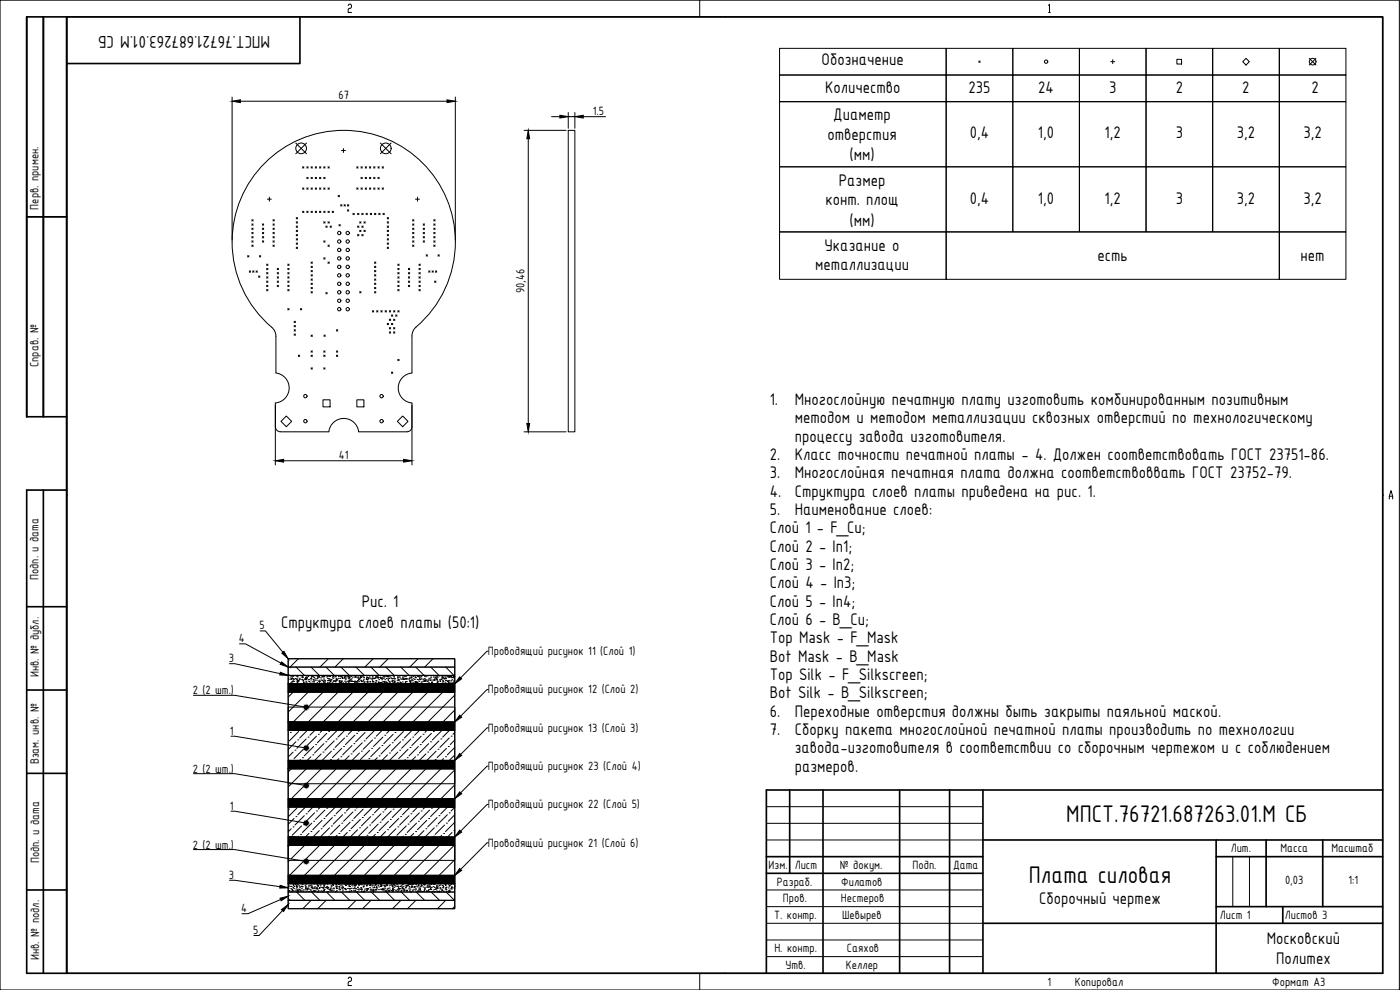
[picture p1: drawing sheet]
<svg xmlns="http://www.w3.org/2000/svg" width="420mm" height="297mm" viewBox="0 0 420 297" stroke-linecap="round" stroke-linejoin="round" font-family="sans-serif">
<defs><g id="words">
<g font-size="7.8">
<text x="320" y="246.7">МПСТ.76721.687263.01.М СБ</text>
<text x="308.8" y="264.9">Плата силовая</text>
</g>
<text font-size="5.5" x="81.1" y="10.9" transform="rotate(-180 81.1 10.9)">МПСТ.76721.687263.01.М СБ</text>
<g font-size="5.4">
<text x="246.6" y="19.6">Обозначение</text>
<text x="247.6" y="27.8">Количество</text>
<text x="290.6" y="27.8">235</text>
<text x="311.6" y="27.8">24</text>
<text x="332.8" y="27.8">3</text>
<text x="352.8" y="27.8">2</text>
<text x="372.8" y="27.8">2</text>
<text x="393.6" y="27.8">2</text>
<text x="248.3" y="42">отверстия</text>
<text x="250.1" y="36.1">Диаметр</text>
<text x="291" y="41.5">0,4</text>
<text x="311.5" y="41.5">1,0</text>
<text x="331.5" y="41.5">1,2</text>
<text x="352.8" y="41.5">3</text>
<text x="371.2" y="41.5">3,2</text>
<text x="391.2" y="41.5">3,2</text>
<text x="255" y="48.2">(мм)</text>
<text x="251.7" y="55.7">Размер</text>
<text x="247.7" y="61.5">конт. площ</text>
<text x="291" y="61.1">0,4</text>
<text x="311.5" y="61.1">1,0</text>
<text x="331.5" y="61.1">1,2</text>
<text x="352.8" y="61.1">3</text>
<text x="371.2" y="61.1">3,2</text>
<text x="391.2" y="61.1">3,2</text>
<text x="255" y="67.7">(мм)</text>
<text x="247.5" y="75.2">Указание о</text>
<text x="244.6" y="81">металлизации</text>
<text x="329.4" y="78.4">есть</text>
<text x="390.3" y="78.4">нет</text>
<text x="231" y="121.5">1.</text>
<text x="238.5" y="121.5">Многослойную печатную плату изготовить комбинированным позитивным</text>
<text x="238.5" y="127">методом и методом металлизации сквозных отверстий по технологическому</text>
<text x="238.5" y="132.5">процессу завода изготовителя.</text>
<text x="231" y="138">2.</text>
<text x="231" y="143.5">3.</text>
<text x="238.5" y="138">Класс точности печатной платы - 4. Должен соответствовать ГОСТ 23751-86.</text>
<text x="238.5" y="143.5">Многослойная печатная плата должна соответствоввать ГОСТ 23752-79.</text>
<text x="231" y="149">4.</text>
<text x="238.5" y="149">Структура слоев платы приведена на рис. 1.</text>
<text x="231" y="154.5">5.</text>
<text x="238.5" y="154.5">Наименование слоев:</text>
<text x="231" y="160">Слой 1 - F_Cu;</text>
<text x="231" y="165.5">Слой 2 - In1;</text>
<text x="231" y="171">Слой 3 - In2;</text>
<text x="231" y="176.5">Слой 4 - In3;</text>
<text x="108.6" y="182.2">Рис. 1</text>
<text x="231" y="182">Слой 5 - In4;</text>
<text x="84.3" y="188.4">Структура слоев платы (50:1)</text>
<text x="231" y="187.5">Слой 6 - B_Cu;</text>
<text x="231" y="193">Top Mask - F_Mask</text>
<text x="231" y="198.5">Bot Mask - B_Mask</text>
<text x="231" y="204">Top Silk - F_Silkscreen;</text>
<text x="231" y="209.5">Bot Silk - B_Silkscreen;</text>
<text x="231" y="215">6.</text>
<text x="238.5" y="215">Переходные отверстия должны быть закрыты паяльной маской.</text>
<text x="231" y="220.5">7.</text>
<text x="238.5" y="220.5">Сборку пакета многослойной печатной платы производить по технологии</text>
<text x="238.5" y="226">завода-изготовителя в соответствии со сборочным чертежом и с соблюдением</text>
<text x="238.5" y="231.5">размеров.</text>
<text x="311.9" y="271.2">Сборочный чертеж</text>
<text x="380.2" y="283.4">Московский</text>
<text x="383" y="289.2">Политех</text>
</g>
<g font-size="3.9">
<text x="101.6" y="29.7">67</text>
<text x="177.9" y="34.4">1.5</text>
<text x="11.6" y="62.9" transform="rotate(-90 11.6 62.9)">Перв. примен.</text>
<text x="157.4" y="88" transform="rotate(-90 157.4 88)">90,46</text>
<text x="11.6" y="110.2" transform="rotate(-90 11.6 110.2)">Справ. №</text>
<text x="101.7" y="137.6">41</text>
<text x="11.6" y="174.1" transform="rotate(-90 11.6 174.1)">Подп. и дата</text>
<text x="77.9" y="188.8">5</text>
<text x="71.6" y="192.7">4</text>
<text x="146.4" y="196.5">Проводящий рисунок 11 (Слой 1)</text>
<text x="11.7" y="203.2" transform="rotate(-90 11.7 203.2)">Инв. № дубл.</text>
<text x="68.6" y="198.6">3</text>
<text x="57.8" y="208.4">2 (2 шт.)</text>
<text x="146.4" y="208">Проводящий рисунок 12 (Слой 2)</text>
<text x="68.9" y="220.4">1</text>
<text x="146.4" y="219.5">Проводящий рисунок 13 (Слой 3)</text>
<text x="11.7" y="229.4" transform="rotate(-90 11.7 229.4)">Взам. инв. №</text>
<text x="57.8" y="231.9">2 (2 шт.)</text>
<text x="146.4" y="231">Проводящий рисунок 23 (Слой 4)</text>
<text x="68.9" y="242.9">1</text>
<text x="146.4" y="242.5">Проводящий рисунок 22 (Слой 5)</text>
<text x="57.8" y="254.7">2 (2 шт.)</text>
<text x="146.4" y="254">Проводящий рисунок 21 (Слой 6)</text>
<text x="369.3" y="255.7">Лит.</text>
<text x="384.3" y="255.7">Масса</text>
<text x="399.6" y="255.7">Масштаб</text>
<text x="11.7" y="259" transform="rotate(-90 11.7 259)">Подп. и дата</text>
<text x="68.6" y="263.6">3</text>
<text x="230.6" y="260.7">Изм.</text>
<text x="238.5" y="260.7">Лист</text>
<text x="252" y="260.7">№ докум.</text>
<text x="273.9" y="260.7">Подп.</text>
<text x="286" y="260.7">Дата</text>
<text x="233.1" y="265.7">Разраб.</text>
<text x="252.5" y="265.7">Филатов</text>
<text x="385.7" y="265.1">0,03</text>
<text x="404.7" y="265.1">1:1</text>
<text x="72.4" y="273.6">4</text>
<text x="232.3" y="275.7">Т. контр.</text>
<text x="235" y="270.7">Пров.</text>
<text x="252.4" y="270.7">Нестеров</text>
<text x="252.7" y="275.7">Шевырев</text>
<text x="366.1" y="275.7">Лист 1</text>
<text x="385.6" y="275.7">Листов 3</text>
<text x="75.9" y="280.2">5</text>
<text x="232.4" y="285.7">Н. контр.</text>
<text x="254.2" y="285.7">Саяхов</text>
<text x="11.7" y="288.1" transform="rotate(-90 11.7 288.1)">Инв. № подл.</text>
<text x="235.7" y="290.7">Утв.</text>
<text x="253.9" y="290.7">Келлер</text>
<text x="314.4" y="295.7">1</text>
<text x="322.5" y="295.7">Копировал</text>
<text x="381.8" y="295.7">Формат А3</text>
</g>
</g></defs>
<g fill="none" stroke="#000" stroke-width=".3">
<path d="M0 .1h420v296.9h-420zM20 5.1h395v286.9h-395zM104.5 1.7l.2-.5h.5l.3 .5-.3 .8h-.5l-.2 .4v.8h1M210 .1v5M217.5 5.1h.1M234 14.5h50v8h-50zM284 14.5h20v8h-20zM293.8 18.3l.4 .4M294.2 18.3l-.4 .4M304 14.5h19.9v8h-19.9zM314.7 1.7l.3-.5v2.5M314.7 3.7h.5"/>
<path d="M323.9 14.5h20v8h-20zM333.3 18.5h1.2M333.9 17.9v1.2M343.9 14.5h20v8h-20zM353.2 17.8h1.4v1.4h-1.4zM363.9 14.5h20v8h-20zM372.9 18.5l1-1 1 1-1 1zM383.9 14.5h20v8h-20zM392.9 17.5l2 2M394.9 17.5l-2 2M69.7 29.1v42.9M72.2 30.4h62"/>
<path d="M136.7 29.1v42.9M157.3 39.1h12.6M165.5 35h2.5M170.5 39.1h2v90.5h-2zM170.5 33.8v4.7M170.5 35h2M172.5 33.8v4.7M175 35h6.7M234 22.5h50v8h-50zM234 30.5h50v19.5h-50zM284 22.5h20v8h-20zM284 30.5h20v19.5h-20z"/>
<path d="M304 22.5h19.9v8h-19.9zM304 30.5h19.9v19.5h-19.9zM323.9 22.5h20v8h-20zM323.9 30.5h20v19.5h-20zM343.9 22.5h20v8h-20zM343.9 30.5h20v19.5h-20zM363.9 22.5h20v8h-20zM363.9 30.5h20v19.5h-20zM383.9 22.5h20v8h-20zM383.9 30.5h20v19.5h-20zM80.3 59.8h1.1M80.8 59.2v1.2"/>
<path d="M88.8 42.9l3.2 3.2M90.8 50l.4 .4M90.8 56.4l.4 .4M91.2 50l-.4 .4M91.2 56.4l-.4 .4M92 42.9l-3.2 3.2M92.1 50l.4 .4M92.1 53.2l.4 .4M92.1 56.4l.4 .4M92.5 50l-.4 .4M92.5 53.2l-.4 .4M92.5 56.4l-.4 .4"/>
<path d="M93.3 50l.4 .4M93.3 53.2l.4 .4M93.3 56.4l.4 .4M93.7 50l-.4 .4M93.7 53.2l-.4 .4M93.7 56.4l-.4 .4M94.6 50l.4 .4M94.6 53.2l.4 .4M94.6 56.4l.4 .4M95 50l-.4 .4M95 53.2l-.4 .4M95 56.4l-.4 .4"/>
<path d="M95.9 50l.4 .4M95.9 53.2l.4 .4M95.9 56.4l.4 .4M96.3 50l-.4 .4M96.3 53.2l-.4 .4M96.3 56.4l-.4 .4M97.2 56.4l.4 .4M97.2 50l.4 .4M97.2 53.2l.4 .4M97.6 50l-.4 .4M97.6 53.2l-.4 .4M97.6 56.4l-.4 .4"/>
<path d="M98.4 56.4l.4 .4M98.4 50l.4 .4M98.8 50l-.4 .4M98.8 56.4l-.4 .4M101.5 58.6l.4 .4M101.9 58.6l-.4 .4M102.5 45.2h1.2M103.1 44.6v1.2M107.1 50l.4 .4M107.1 56.4l.4 .4M107.5 50l-.4 .4M107.5 56.4l-.4 .4"/>
<path d="M108.3 50l.4 .4M108.3 53.2l.4 .4M108.3 56.4l.4 .4M108.7 56.4l-.4 .4M108.7 50l-.4 .4M108.7 53.2l-.4 .4M109.6 50l.4 .4M109.6 53.2l.4 .4M109.6 56.4l.4 .4M110 50l-.4 .4M110 53.2l-.4 .4M110 56.4l-.4 .4"/>
<path d="M110.9 50l.4 .4M110.9 53.2l.4 .4M110.9 56.4l.4 .4M111.3 56.4l-.4 .4M111.3 50l-.4 .4M111.3 53.2l-.4 .4M112.1 50l.4 .4M112.1 53.2l.4 .4M112.1 56.4l.4 .4M112.5 50l-.4 .4M112.5 53.2l-.4 .4M112.5 56.4l-.4 .4"/>
<path d="M113.4 56.4l.4 .4M113.4 50l.4 .4M113.4 53.2l.4 .4M113.8 50l-.4 .4M113.8 53.2l-.4 .4M113.8 56.4l-.4 .4M114.2 42.9l3.2 3.2M114.7 56.4l.4 .4M114.7 50l.4 .4M115.1 50l-.4 .4M115.1 56.4l-.4 .4M117.4 42.9l-3.2 3.2"/>
<path d="M124.7 59.8h1.2M125.3 59.2v1.2M158.5 41.6v85.5M234 50h50v19.6h-50zM284 50h20v19.6h-20zM304 50h19.9v19.6h-19.9zM323.9 50h20v19.6h-20zM343.9 50h20v19.6h-20zM363.9 50h20v19.6h-20zM383.9 50h20v19.6h-20zM8 65.1h12M74.3 76.7l.4 .4"/>
<path d="M74.7 76.7l-.4 .4M75.6 65.9l.4 .4M75.6 67.2l.4 .4M75.6 68.4l.4 .5M75.6 69.7l.4 .4M75.6 71l.4 .4M75.6 72.3l.4 .4M75.6 73.5l.4 .4M76 65.9l-.4 .4M76 67.2l-.4 .4M76 68.4l-.4 .5M76 69.7l-.4 .4"/>
<path d="M76 71l-.4 .4M76 72.3l-.4 .4M76 73.5l-.4 .4M77.9 76.7l.4 .4M78.3 76.7l-.4 .4M78.8 67.2l.3 .4M78.8 68.4l.3 .5M78.8 69.7l.3 .4M78.8 71l.3 .4M78.8 72.3l.3 .4M79.1 67.2l-.3 .4M79.1 68.4l-.3 .5"/>
<path d="M79.1 69.7l-.3 .4M79.1 71l-.3 .4M79.1 72.3l-.3 .4M80 79.2l.4 .4M80.4 79.2l-.4 .4M81.9 65.9l.4 .4M81.9 67.2l.4 .4M81.9 68.4l.4 .5M81.9 69.7l.4 .4M81.9 71l.4 .4M81.9 72.3l.4 .4M81.9 73.5l.4 .4"/>
<path d="M82.3 65.9l-.4 .4M82.3 67.2l-.4 .4M82.3 68.4l-.4 .5M82.3 69.7l-.4 .4M82.3 71l-.4 .4M82.3 72.3l-.4 .4M82.3 73.5l-.4 .4M86.4 79.2l.4 .4M86.8 79.2l-.4 .4M88.9 65.3l.4 .4M88.9 66.5l.4 .4M88.9 67.8l.4 .4"/>
<path d="M88.9 69.1l.4 .4M88.9 70.4l.4 .4M88.9 71.6l.4 .4M88.9 72.9l.4 .4M88.9 74.2l.4 .4M89.3 65.3l-.4 .4M89.3 66.5l-.4 .4M89.3 67.8l-.4 .4M89.3 69.1l-.4 .4M89.3 70.4l-.4 .4M89.3 71.6l-.4 .4M89.3 72.9l-.4 .4"/>
<path d="M89.3 74.2l-.4 .4M90.8 63.4l.4 .4M91.2 63.4l-.4 .4M92.1 63.4l.4 .4M92.5 63.4l-.4 .4M93.3 78.6l.4 .4M93.3 63.4l.4 .4M93.3 79.9l.4 .4M93.7 63.4l-.4 .4M93.7 78.6l-.4 .4M93.7 79.9l-.4 .4M94.6 63.4l.4 .4"/>
<path d="M95 63.4l-.4 .4M95.9 63.4l.4 .4M96.3 63.4l-.4 .4M97.2 63.4l.4 .4M97.2 66.5l.4 .4M97.2 72.3l.4 .4M97.2 77.3l.4 .4M97.6 63.4l-.4 .4M97.6 77.3l-.4 .4M97.6 66.5l-.4 .4M97.6 72.3l-.4 .4M97.8 67.8l.4 .4"/>
<path d="M98.2 67.8l-.4 .4M98.4 73.5l.4 .4M98.4 78.6l.4 .4M98.4 63.4l.4 .4M98.4 66.5l.4 .4M98.8 63.4l-.4 .4M98.8 73.5l-.4 .4M98.8 78.6l-.4 .4M98.8 66.5l-.4 .4M99.1 67.8l.4 .4M99.5 67.8l-.4 .4M99.7 63.4l.4 .4"/>
<path d="M100.1 63.4l-.4 .4M101.7 67.4l.4 .4M102.1 67.4l-.4 .4M102.2 61.4l.4 .4M102.6 61.4l-.4 .4M103.3 61.4l.4 .4M103.7 61.4l-.4 .4M104.3 61.4l.4 .4M104.3 62.9l.4 .4M104.7 61.4l-.4 .4M104.7 62.9l-.4 .4M105.9 64l.4 .4"/>
<path d="M106.3 64l-.4 .4M107.3 64l.4 .4M107.3 70.4l.4 .4M107.3 67.8l.4 .4M107.7 64l-.4 .4M107.7 67.8l-.4 .4M107.7 70.4l-.4 .4M107.9 69.1l.5 .4M107.9 66.5l.5 .4M108.4 66.5l-.5 .4M108.4 69.1l-.5 .4M108.6 67.8l.4 .4"/>
<path d="M108.6 64l.4 .4M108.6 70.4l.4 .4M109 64l-.4 .4M109 67.8l-.4 .4M109 70.4l-.4 .4M109.2 69.1l.4 .4M109.2 66.5l.4 .4M109.6 66.5l-.4 .4M109.6 69.1l-.4 .4M109.9 64l.4 .4M110.3 64l-.4 .4M111.1 64l.4 .4"/>
<path d="M111.5 64l-.4 .4M112.4 79.9l.4 .4M112.4 78.6l.4 .4M112.4 64l.4 .4M112.8 64l-.4 .4M112.8 78.6l-.4 .4M112.8 79.9l-.4 .4M113.7 64l.4 .4M114.1 64l-.4 .4M114.9 64l.4 .4M115.3 64l-.4 .4M116.2 74.2l.4 .4"/>
<path d="M116.2 72.9l.4 .4M116.2 71.6l.4 .4M116.2 70.4l.4 .4M116.2 69.1l.4 .4M116.2 67.8l.4 .4M116.2 66.5l.4 .4M116.2 65.3l.4 .4M116.6 66.5l-.4 .4M116.6 65.3l-.4 .4M116.6 67.8l-.4 .4M116.6 69.1l-.4 .4M116.6 70.4l-.4 .4"/>
<path d="M116.6 71.6l-.4 .4M116.6 72.9l-.4 .4M116.6 74.2l-.4 .4M119.4 79.2l.4 .4M119.8 79.2l-.4 .4M123.8 65.9l.4 .4M123.8 67.2l.4 .4M123.8 68.4l.4 .5M123.8 69.7l.4 .4M123.8 71l.4 .4M123.8 72.3l.4 .4M123.8 73.5l.4 .4"/>
<path d="M124.2 72.3l-.4 .4M124.2 67.2l-.4 .4M124.2 68.4l-.4 .5M124.2 69.7l-.4 .4M124.2 71l-.4 .4M124.2 73.5l-.4 .4M124.2 65.9l-.4 .4M125.7 79.2l.4 .4M126.1 79.2l-.4 .4M127 67.2l.4 .4M127 68.4l.4 .5M127 69.7l.4 .4"/>
<path d="M127 71l.4 .4M127 72.3l.4 .4M127.4 68.4l-.4 .5M127.4 67.2l-.4 .4M127.4 69.7l-.4 .4M127.4 71l-.4 .4M127.4 72.3l-.4 .4M127.9 76.5l.4 .4M128.3 76.5l-.4 .4M130.2 72.3l.4 .4M130.2 73.5l.4 .4M130.2 65.9l.4 .4"/>
<path d="M130.2 67.2l.4 .4M130.2 68.4l.4 .5M130.2 69.7l.4 .4M130.2 71l.4 .4M130.6 65.9l-.4 .4M130.6 68.4l-.4 .5M130.6 69.7l-.4 .4M130.6 72.3l-.4 .4M130.6 73.5l-.4 .4M130.6 67.2l-.4 .4M130.6 71l-.4 .4M131.4 76.5l.4 .4"/>
<path d="M131.8 76.5l-.4 .4M234 69.6h50v14.2h-50zM284 69.6h99.9v14.2h-99.9zM383.9 69.6h20v14.2h-20zM74.8 81.3l.4 .4M75.2 81.3l-.4 .4M75.8 81.3l.4 .4M76.2 81.3l-.4 .4M76.8 81.3l.4 .4M77.2 81.3l-.4 .4M77.6 82.8l.4 .4M78 82.8l-.4 .4"/>
<path d="M80 85.6l.4 .4M80 80.5l.4 .4M80 81.8l.4 .4M80 83.1l.4 .4M80 84.3l.4 .4M80 86.9l.4 .4M80.4 80.5l-.4 .4M80.4 81.8l-.4 .4M80.4 83.1l-.4 .4M80.4 84.3l-.4 .4M80.4 85.6l-.4 .4M80.4 86.9l-.4 .4"/>
<path d="M83.2 80.5l.4 .4M83.2 81.8l.4 .4M83.2 83.1l.4 .4M83.2 84.3l.4 .4M83.2 85.6l.4 .4M83.6 80.5l-.4 .4M83.6 81.8l-.4 .4M83.6 83.1l-.4 .4M83.6 84.3l-.4 .4M83.6 85.6l-.4 .4M86.4 80.5l.4 .4M86.4 81.8l.4 .4"/>
<path d="M86.4 83.1l.4 .4M86.4 84.3l.4 .4M86.4 85.6l.4 .4M86.4 86.9l.4 .4M86.4 92.6l.4 .4M86.8 80.5l-.4 .4M86.8 81.8l-.4 .4M86.8 83.1l-.4 .4M86.8 84.3l-.4 .4M86.8 85.6l-.4 .4M86.8 86.9l-.4 .4M86.8 92.6l-.4 .4"/>
<path d="M88.3 96.4l.4 .4M88.3 97.7l.4 .4M88.3 98.9l.4 .4M88.7 96.4l-.4 .4M88.7 97.7l-.4 .4M88.7 98.9l-.4 .4M90.2 92.6l.4 .4M90.6 92.6l-.4 .4M93.3 81.1l.4 .5M93.3 82.4l.4 .4M93.3 83.7l.4 .4M93.3 85l.4 .4"/>
<path d="M93.3 86.2l.4 .4M93.3 87.5l.4 .4M93.7 81.1l-.4 .5M93.7 82.4l-.4 .4M93.7 83.7l-.4 .4M93.7 85l-.4 .4M93.7 86.2l-.4 .4M93.7 87.5l-.4 .4M97.8 87.8l.4 .4M98.2 87.8l-.4 .4M101 98.9l.4 .4M101.4 98.9l-.4 .4"/>
<path d="M107.9 87.5l.5 .4M108.4 87.5l-.5 .4M111.8 93.2l.4 .4M112.2 93.2l-.4 .4M112.4 83.7l.4 .4M112.4 82.4l.4 .4M112.4 81.1l.4 .5M112.4 87.5l.4 .4M112.4 85l.4 .4M112.4 86.2l.4 .4M112.8 83.7l-.4 .4M112.8 86.2l-.4 .4"/>
<path d="M112.8 87.5l-.4 .4M112.8 81.1l-.4 .5M112.8 82.4l-.4 .4M112.8 85l-.4 .4M113 93.2l.4 .4M113.4 93.2l-.4 .4M114.3 93.2l.4 .4M114.7 93.2l-.4 .4M115.6 93.2l.4 .4M116 93.2l-.4 .4M116.2 97l.4 .4M116.6 97l-.4 .4"/>
<path d="M116.8 98.3l.4 .4M116.8 95.8l.4 .4M116.8 93.2l.4 .4M116.8 99.6l.4 .4M117.2 93.2l-.4 .4M117.2 95.8l-.4 .4M117.2 98.3l-.4 .4M117.2 99.6l-.4 .4M117.5 97l.4 .4M117.5 94.5l.4 .4M117.9 94.5l-.4 .4M117.9 97l-.4 .4"/>
<path d="M118.1 93.2l.4 .4M118.1 98.3l.4 .4M118.1 99.6l.4 .4M118.1 95.8l.4 .4M118.5 98.3l-.4 .4M118.5 93.2l-.4 .4M118.5 95.8l-.4 .4M118.5 99.6l-.4 .4M118.7 94.5l.4 .4M119.1 94.5l-.4 .4M119.4 80.5l.4 .4M119.4 86.9l.4 .4"/>
<path d="M119.4 85.6l.4 .4M119.4 84.3l.4 .4M119.4 83.1l.4 .4M119.4 93.2l.4 .4M119.4 81.8l.4 .4M119.8 80.5l-.4 .4M119.8 83.1l-.4 .4M119.8 84.3l-.4 .4M119.8 86.9l-.4 .4M119.8 85.6l-.4 .4M119.8 93.2l-.4 .4M119.8 81.8l-.4 .4"/>
<path d="M122.6 81.8l.4 .4M122.6 80.5l.4 .4M122.6 85.6l.4 .4M122.6 84.3l.4 .4M122.6 83.1l.4 .4M123 80.5l-.4 .4M123 81.8l-.4 .4M123 83.1l-.4 .4M123 84.3l-.4 .4M123 85.6l-.4 .4M125.7 84.3l.4 .4M125.7 80.5l.4 .4"/>
<path d="M125.7 81.8l.4 .4M125.7 83.1l.4 .4M125.7 85.6l.4 .4M125.7 86.9l.4 .4M126.1 80.5l-.4 .4M126.1 81.8l-.4 .4M126.1 83.1l-.4 .4M126.1 86.9l-.4 .4M126.1 85.6l-.4 .4M126.1 84.3l-.4 .4M128.7 81.3l.4 .4M129.1 81.3l-.4 .4"/>
<path d="M129.7 81.3l.4 .4M130.1 81.3l-.4 .4M130.4 84.3l.4 .4M130.7 81.3l.4 .4M130.8 84.3l-.4 .4M131.1 81.3l-.4 .4M82.8 111.9v-11l-.6-1.9a34.1 34.1 0 0 1-11.2-35.7 33.5 33.5 0 0 1 50.6-18.7 33.5 33.5 0 0 1 2.9 53.9l-.7 1.3-.2 1v11.1a4.5 4.5 0 0 0-4.1 4.5 4.5 4.5 0 0 0 4.1 4.5v18.6M82.8 111.9a4.5 4.5 0 0 1 4 4.6 4.5 4.5 0 0 1-4.2 4.4M88.3 100.2l.4 .4M88.7 100.2l-.4 .4M89.5 106.5l.4 .5M89.9 106.5l-.4 .5"/>
<path d="M93.3 105.3l.4 .4M93.3 100.5l.4 .4M93.3 106.5l.4 .5M93.3 110.4l.4 .4M93.7 100.5l-.4 .4M93.7 105.3l-.4 .4M93.7 106.5l-.4 .5M93.7 110.4l-.4 .4M96.9 120h2.2v2.1h-2.2zM97.2 105.3l.4 .4M97.2 106.5l.4 .5M97.2 110.4l.4 .4"/>
<path d="M97.2 100.5l.4 .4M97.6 105.3l-.4 .4M97.6 106.5l-.4 .5M97.6 110.4l-.4 .4M97.6 100.5l-.4 .4M101 105.3l.4 .4M101 106.5l.4 .5M101.4 105.3l-.4 .4M101.4 106.5l-.4 .5M107.1 120h2.1v2.1h-2.1zM117.5 111.6l.4 .4M117.9 111.6l-.4 .4"/>
<path d="M119.4 107.8l.4 .4M119.8 107.8l-.4 .4M82.6 120.9v18.6M82.6 128a1.51 1.51 0 0 0 1.5 1.6l14.6-.1a4.5 4.5 0 0 1 4.5-4 4.5 4.5 0 0 1 4.4 4l14.5 .1a1.52 1.52 0 0 0 1.5-1.6M85.1 138.2h36M85.9 124.8l1.6 1.6-1.6 1.6-1.6-1.6zM120.9 124.8l1.5 1.6-1.5 1.6-1.6-1.6zM157.3 129.6h12.6M20 148.5h.1M415 148.5h.1M417 149.7v-.8l.5-1.7 .5 1.7v.8M417 148.9h1"/>
<path d="M68.9 199.1h1.5l13.7 3M71.9 193.2h1.8l10.6 5.8M78.1 189.3h1.6l5.2 6.4M86.5 197.7h50v74.9h-50zM86.5 197.7h50v2.4h-50zM89.5 197.7l-2.5 2.4M98.5 197.7l-2.5 2.4M103 197.7l-2.5 2.4M112 197.7l-2.5 2.4M116.5 197.7l-2.5 2.4M125.5 197.7l-2.5 2.4M130 197.7l-2.5 2.4"/>
<path d="M146.5 195.4h-.3l-7.9 8M58.1 208.6h12.3l21 3.5M86.5 200.1h50v2.5h-50zM86.5 205.1h.1M86.5 202.6h50v2.6h-50zM86.5 205.2h50v2.5h-50zM86.5 207.7h50v8.9h-50zM86.5 216.6h50v2.5h-50zM86.5 219.1h50v9.1h-50zM86.5 212.1h50v4.5h-50zM86.5 202.3l.4 .3M86.5 205.1v.1"/>
<path d="M86.6 203.8h.1M86.7 205.1h.1M87.1 203.1h.1M87.1 219.8h.1M87.1 203.8h.1M87.3 204.7h.1M87.3 203.8h.1M87.5 203.1h.1M87.5 203.5l.1 .2zM87.5 205.1h.1M87.7 204.4l.2 .2zM87.7 219.1v.1"/>
<path d="M87.7 204.6h.1M87.8 203.4l.2 .2-.2 .1zM87.9 204.3h.1M87.9 202.6h.1M87.9 202.9h.1M88 207.7l-1.5 1.5M88.1 203.8h.1M88.1 204.4h.1M88.2 203.8h.1M88.3 205.1h.1M88.6 203.6h.1M88.9 202.9h.1"/>
<path d="M88.9 204h.1M88.9 200.1l2.5 2.5M88.9 205.1h.1M89 203.8h.1M89.1 204.5h.1M89.1 204.8h.1M89.2 205.1h.1M89.2 203h.1M89.2 203.4h.1M89.3 204.1l.1 .2zM89.4 204.5h.1M89.6 204.1l.2 .1z"/>
<path d="M89.6 219.5l-2.8 2.8M89.9 203.9h.1M89.9 203.5h.1M90.1 205.1h.1M90.4 202.6h.1M90.5 203.9h.1M90.7 203.9h.1M90.7 203.1h.1M90.7 203.1l.2 .2h-.2zM90.7 203.2h.1M90.9 204.2h.1M91 204.6h.1"/>
<path d="M91.2 204.7v.2zM91.4 202.6h.1M91.4 205h.1M91.5 203.6h.1M91.5 203.7l.2 .2zM91.5 203.9h.1M91.7 203.3h.1M91.7 203.9h.1M91.8 204.4h.1M91.8 203.6h.1M91.8 203.1h.1M91.9 204.9h.1"/>
<path d="M92.1 205.1h.1M92.2 203.2l.1 .2zM92.2 202.7h.1M92.2 219.1l-2.3 2.3M92.4 204h.1M92.4 203h.1M92.5 207.7l-6 6M92.7 203.9h.1M92.7 204.5h.1M92.7 204.6h.1M93.1 202.7h.1M93.1 204.9h.1"/>
<path d="M93.1 203.6h.1M93.2 204h.1M93.3 200.1l2.5 2.5M93.4 203.4l.2 .1zM93.4 203h.1M93.6 202.8l.2 .2h-.2zM93.7 204.6h.1M93.9 202.7h.1M93.9 203.1h.1M94 203.8l.1 .2zM94.1 204h.1M94.1 204.6h.1"/>
<path d="M94.1 203.3h.1M94.2 204.6h.1M94.3 202.7h.1M94.4 204.1h.1M94.4 203.7h.1M94.5 219.1l-1.5 1.5M94.5 202.7h.1M94.8 202.8h.1M94.9 204.1h.1M95.1 203.6h.1M95.2 204.8l.1 .2zM95.2 202.7h.1"/>
<path d="M95.3 205.1h.1M95.3 203.4h.1M95.3 203l.2 .1zM95.4 204.3h.1M95.6 202.8h.1M95.6 203h.1M95.7 204.6h.1M95.8 204.1h.1M95.8 203.2h.1M95.9 204.5h.1M95.9 204.5v.1zM96.1 205.1v.1"/>
<path d="M96.2 203.4h.1M96.3 204h.1M96.4 202.8h.1M96.4 205h.1M96.6 204.1h.1M96.7 219.1l-.6 .7M96.7 204.3h.1M96.8 202.9h.1M96.9 203l.1 .1zM97 207.7l-9 8.9M97 205.1h.1M97.1 203.7h.1"/>
<path d="M97.1 204.5l.1 .1zM97.1 203.1h.1M97.2 204.1h.1M97.3 202.7l.1 .1zM97.3 202.9h.1M97.3 204.7h.1M97.4 204.6h.1M97.5 204.1h.1M97.7 205.2h.1M97.8 200.1l2.5 2.5M98 203.1h.1M98.1 202.9h.1"/>
<path d="M98.2 204.7h.1M98.3 203.6h.1M98.3 204.2h.1M98.4 204.2h.1M98.4 202.9h.1M98.5 205.1h.1M98.6 219.5h.1M98.7 203.6l.1 .1zM98.8 203h.1M98.9 202.8h.1M99 204.8l.2 .2h-.3zM99 202.9h.1"/>
<path d="M99 204.1l.2 .2zM99 203.8h.1M99.1 204.5h.1M99.1 204.2h.1M99.4 203.9h.1M99.7 204.7h.1M99.7 203.4h.1M99.8 202.9h.1M99.8 203h.1M99.9 203.5h.1M100 204.2h.1M100 204.5h.1"/>
<path d="M100.4 203.1h.1M100.6 204.2l.1 .2zM100.6 204.6h.1M100.7 203h.1M100.8 203.5h.1M100.8 204.3h.1M100.9 204.2h.1M100.9 203.8l.2 .1zM101 203.9h.1M101 205.1h.1M101.1 219.2l-2.8 2.8M101.5 207.7l-9 8.9"/>
<path d="M101.5 203.6h.1M101.5 203h.1M101.6 202.7l.1 .1zM101.7 204.3h.1M101.7 205.1h.1M101.8 204.2h.1M101.9 204.5l.2 .2h-.3zM101.9 204.8h.1M102 204.9h.1M102 203.5h.1M102.1 203h.1M102.3 204.5h.1"/>
<path d="M102.3 204.4h.1M102.3 200.1l2.5 2.5M102.4 203h.1M102.4 204.8l.1 .2zM102.5 204.3h.1M102.6 203.3h.1M102.8 204.9h.1M102.8 203.4l.2 .2zM103.2 203.1h.1M103.4 204.4h.1M103.4 219.1l-2 2.1M103.5 203.3v.2v-.2"/>
<path d="M103.5 203h.1M103.6 203.1h.1M103.6 204.9h.1M103.6 203.9h.1M103.7 203.5h.1M103.8 204.6h.1M104.1 203.1h.1M104.2 204.4h.1M104.4 203h.1M104.5 203.6h.1M104.6 204.9l.1 .1zM104.6 204.6h.1"/>
<path d="M104.7 203.2h.1M104.7 203.6h.1M104.7 203.1l.2 .1zM104.8 204.1l.2 .2-.3 .1zM104.9 203.1h.1M105 204h.1M105 205.1h.1M105 202.7h.1M105.1 204.4h.1M105.3 203h.1M105.3 203.9l.1 .2zM105.4 203.7h.1"/>
<path d="M105.5 204.3h.1M105.5 204.5h.1M105.7 219.1l-1.2 1.2M105.7 203.2h.1M105.9 204.5h.1M106 207.7l-9 8.9M106.2 202.7h.1M106.3 204.5h.1M106.3 203.2h.1M106.4 204.4h.1M106.5 204.6l.1 .1zM106.5 205h.1"/>
<path d="M106.6 203.2h.1M106.6 202.7l.2 .2zM106.8 204.5h.1M106.8 203.1h.1M106.8 200.1l2.5 2.5M107 204.6h.1M107.1 204.5l.1 .2zM107.2 203.4h.1M107.3 204.2h.1M107.3 202.8h.1M107.4 205h.1M107.4 203.2h.1"/>
<path d="M107.5 205h.1M107.6 204.5h.1M107.6 203.7h.1M107.6 203.8l.3 .2h-.3zM107.9 203.6h.1M107.9 219.1l-.3 .4M108.1 203.1h.1M108.2 203v.2zM108.2 205.1h.1M108.2 204.1h.1M108.3 203.3h.1M108.4 204.2l.1 .1z"/>
<path d="M108.4 204.6h.1M108.5 203h.1M108.7 204.5h.1M108.9 204.1h.1M109 202.8h.1M109 205.1v.1M109 203.2h.1M109.1 203.8h.1M109.1 203.3h.1M109.2 204.7h.1M109.3 204.6h.1M109.6 219.8l-2.8 2.8"/>
<path d="M109.9 203.8h.1M110 203.3h.1M110 203.1h.1M110 203.8h.1M110 203.6l.1 .2zM110.1 204.5h.1M110.1 219.2h.1M110.1 204.6h.1M110.2 204.7h.1M110.2 203.3h.1M110.3 204.6h.1M110.3 203.9l.1 .1z"/>
<path d="M110.5 207.7l-9 8.9M110.5 203.5l.2 .1-.2 .1zM110.8 202.9h.1M110.8 203.4h.1M111 204.6h.1M111 204.5h.1M111.1 205.1h.1M111.1 203.6h.1M111.3 200.1l2.5 2.5M111.4 205.1h.1M111.5 203.8h.1M111.7 203.4h.1"/>
<path d="M111.7 203h.1M111.8 203.5h.1M111.8 204.7h.1M111.8 204.2l.1 .2zM112 204.5h.1M112.2 203.5l.2 .1zM112.4 219.1l-2.6 2.6M112.5 204.8h.1M112.5 203.4h.1M112.6 203.5h.1M112.7 203.3h.1M112.7 204.7h.1"/>
<path d="M112.8 204.2h.1M112.8 204.3h.1M112.9 202.7v.2zM112.9 202.9h.1M113.2 203.1h.1M113.4 203.5h.1M113.4 203.1l.2 .2h-.2zM113.5 204.6h.1M113.5 204.7h.1M113.6 203.3h.1M113.7 203.9h.1M113.7 204.9v.1z"/>
<path d="M113.8 204.9h.1M114 205l.1 .1zM114.1 204.8h.1M114.1 203.1l.2 .2zM114.2 203.5h.1M114.4 203.6h.1M114.4 204.8h.1M114.6 204h.1M114.6 205.1h.1M114.7 204.6h.1M114.7 219.1l-1.8 1.8M114.7 203.3l.1 .2z"/>
<path d="M114.9 203h.1M114.9 207.7l-9 8.9M115.1 203.5h.1M115.1 204.5h.1M115.2 204.5h.1M115.2 203.1h.1M115.2 204.8h.1M115.4 203h.1M115.5 203.9h.1M115.6 204.6h.1M115.8 200.1l2.5 2.5M115.9 204.6l.1 .1z"/>
<path d="M115.9 203.5h.1M116 202.8l.2 .1zM116.1 204.8h.1M116.2 202.7h.1M116.3 202.8l.2 .2h-.2zM116.4 203.7h.1M116.4 203.1h.1M116.5 204l.1 .1zM116.7 204.6h.1M116.7 203.6h.1M116.8 204.4h.1M116.8 203.1h.1"/>
<path d="M116.9 204.9h.1M116.9 219.1l-.9 .9M117.2 202.8h.1M117.3 203.4h.1M117.4 204.4h.1M117.6 203.6h.1M117.8 204.9h.1M117.8 204.1h.1M117.8 204.3l.1 .1zM117.8 205.1h.1M117.8 202.8h.1M118.1 204.9h.1"/>
<path d="M118.1 203.6h.1M118.1 203h.1M118.2 203.4h.1M118.3 204.1h.1M118.4 205h.1M118.4 204.5h.1M118.4 204.6l.1 .2zM118.4 203.6h.1M118.5 219.8h.1M118.6 204.9h.1M118.8 205.1v.1M119.2 219.1l-.1 .1"/>
<path d="M119.2 204.1h.1M119.2 202.6v.1M119.3 204.7h.1M119.3 203.7h.1M119.3 202.6l-.1 .1M119.4 203.1l.1 .1-.1-.1M119.4 204.1h.1M119.4 207.7l-9 8.9M119.4 205h.1M119.5 202.7h.1M119.6 203.1h.1M119.7 203.9l.1 .1z"/>
<path d="M119.9 204.6h.1M120 203.2h.1M120.1 203.7h.1M120.2 204.8h.1M120.3 200.1l2.5 2.5M120.3 205h.1M120.4 205.1h.1M120.4 203.8h.1M120.7 204.6h.1M120.8 203.2h.1M120.8 203.7h.1M120.8 202.9h.1"/>
<path d="M121 203.7h.1M121 203.8h.1M121 205.1h.1M121.1 219.5l-2.8 2.8M121.1 205h.1M121.3 203.7v.2zM121.3 203h.1M121.6 204.5h.1M121.6 203.6l.2 .1zM121.7 204.8l.2 .2h-.2zM121.8 202.9h.1M121.8 203.8h.1"/>
<path d="M121.8 203.5h.1M122 204.5h.1M122 205h.1M122.1 203.7h.1M122.7 203.8h.1M122.8 203.6h.1M122.8 205.1h.1M122.8 204.2h.1M122.9 203.2h.1M123 204.8h.1M123.1 203.4h.1M123.1 204.3l.1 .2z"/>
<path d="M123.1 204.6h.1M123.4 204.2h.1M123.4 202.9h.1M123.5 203.8h.1M123.5 205.1l-.2 .1M123.5 205.1v.1M123.5 203.2l.2 .1zM123.6 219.1l-2.3 2.3M123.7 205.1h.1M123.8 204.2h.1M123.8 204.9h.1M123.9 207.7l-9 8.9"/>
<path d="M124 203.7h.1M124.1 202.8l.1 .2zM124.3 205.1h.1M124.4 203.9h.1M124.5 205.1h.1M124.5 203.3h.1M124.6 203.1h.1M124.6 204.5l.2 .2h-.2zM124.7 204.7h.1M124.7 203.4h.1M124.8 204.9h.1M124.8 200.1l2.5 2.5"/>
<path d="M124.8 204.5h.1M124.9 204.9l.1 .2zM125.2 203.9h.1M125.3 204.7l.1 .1zM125.4 203h.1M125.4 202.8l.2 .2zM125.6 204h.1M125.7 204.4h.1M125.7 203.1h.1M125.9 219.1l-1.5 1.5M126 203.4v.2zM126 203.9h.1"/>
<path d="M126.1 203.2h.1M126.3 204.6h.1M126.3 203h.1M126.4 203.7h.1M126.6 204.6h.1M126.9 203.9h.1M127.2 204.3l.1 .1zM127.2 203.7h.1M127.3 204.4h.1M127.3 202.6h.1M127.3 203.7h.1M127.4 203h.1"/>
<path d="M127.4 204.3h.1M127.5 204.1l.2 .2-.2 .1zM127.6 202.7h.1M127.7 204h.1M127.8 203.1h.1M127.8 204l.1 .2zM128 204.5h.1M128.1 202.8h.1M128.1 219.1l-.6 .7M128.3 204.1h.1M128.3 204.4h.1M128.4 202.7h.1"/>
<path d="M128.4 207.7l-9 8.9M128.4 205h.1M128.6 204h.1M128.6 204.9h.1M128.7 203.5h.1M128.8 202.6l.1 .1M128.9 202.6v.1M129.1 204l.1 .1zM129.1 203.4h.1M129.2 202.7h.1M129.3 200.1l2.5 2.5M129.3 203.2h.1"/>
<path d="M129.3 205h.1M129.4 204h.1M129.6 204.6h.1M129.6 204.6l.1 .2zM130 204h.1M130 203.1h.1M130 202.7h.1M130 219.5h.1M130.1 202.8h.1M130.1 204.1h.1M130.3 204.1h.1M130.4 203.8l.2 .2h-.3z"/>
<path d="M130.4 203.7h.1M130.7 203.1v.2zM130.9 205.1h.1M130.9 203.2h.1M130.9 202.8h.1M131 203.7h.1M131 203.1h.1M131 203.6l.1 .1zM131 203.8h.1M131.1 204.1h.1M131.1 204.8h.1M131.2 204.5h.1"/>
<path d="M131.3 203.2h.1M131.8 202.8h.1M131.9 203.8h.1M132 204.1h.1M132 204.5h.1M132.5 203.7l.1 .2zM132.5 203.2h.1M132.5 205h.1M132.6 219.2l-2.8 2.8M132.6 203.7h.1M132.6 202.9h.1M132.7 202.9h.1"/>
<path d="M132.7 205.2h.1M132.8 204.7h.1M132.8 204.2h.1M132.9 207.7l-9 8.9M132.9 203.3l.2 .1zM132.9 204.5h.1M133 205.1h.1M133.3 203.5l.2 .2h-.3zM133.5 202.9h.1M133.6 204.7h.1M133.6 203.3h.1M133.6 204.2h.1"/>
<path d="M133.7 203.7h.1M133.7 203.6h.1M133.8 200.1l2.4 2.5M133.9 204.2h.1M134 202.8h.1M134.2 203.1h.1M134.3 202.9h.1M134.3 204.4l.1 .1zM134.5 204.6h.1M134.5 204.2h.1M134.6 203.3h.1M134.7 204.7l.1 .2z"/>
<path d="M134.7 204.2h.1M134.8 202.9l.2 .1zM134.9 219.1l-2 2.1M135.2 203h.1M135.2 204.7h.1M135.2 203.3h.1M135.3 204.3h.1M135.4 202.8v.2v-.2M135.5 203.3h.1M135.6 203.9h.1M135.7 204.9h.1M135.7 203.2h.1"/>
<path d="M136 204.7h.1M136 203h.1M136.2 203.1l.2 .2-.3 .1zM136.2 204.3h.1M136.2 205l.1 .2zM136.2 203h.1M136.5 200.1h-.1M136.5 208.6l-8.1 8M136.5 213l-3.6 3.6M136.5 219.8l-.6 .5M146.5 206.9h-.3l-7.9 8M146.5 218.4h-.3l-7.9 8"/>
<path d="M58.1 232.1h12.3l21 3.5M69.3 220.9h1.1l21 3.5M86.5 228.2h50v2.4h-50zM86.5 230.6h50v9h-50zM86.5 239.6h50v2.5h-50zM86.5 230.6h50v4.5h-50zM86.6 220.3l-.1 .1M87.5 235.1l-1 1M87.5 230.6l-1 1M88 225.7l-1.5 1.4M88.5 225.1h.1M88.8 222.6l-2.3 2.3"/>
<path d="M89.4 222h.1M90.2 227.9l-.2 .3M90.8 227.3h.1M91 224.8l-2.8 2.8M91.6 224.2h.1M91.9 221.7l-2.8 2.8M91.9 230.6l-4.3 4.4M92.5 221.2h.1M93.3 227.1l-1.1 1.1M93.9 226.5h.1M94.1 224l-2.8 2.8M94.7 223.4h.1"/>
<path d="M95 220.9l-2.8 2.8M95.5 220.3h.1M96.4 226.2l-2 2M96.4 230.6l-9 9M96.9 225.7h.1M97.2 223.1l-2.8 2.8M97.8 222.6h.1M98.1 220l-2.8 2.8M99.2 227.9h.1M99.5 225.4l-2.8 2.8M100 224.8h.1M100.3 222.3l-2.8 2.8"/>
<path d="M100.9 221.7h.1M100.9 230.6l-9 9M101.7 227.6l-.5 .6M102.3 227.1h.1M102.6 224.5l-2.9 2.8M103.1 224h.1M103.4 221.4l-2.8 2.8M104 220.9h.1M104.8 226.8l-1.4 1.4M105.4 226.2h.1M105.4 230.6l-9 9M105.6 223.7l-2.8 2.8"/>
<path d="M106.2 223.1h.1M106.5 220.6l-2.8 2.8M107 220h.1M107.9 225.9l-2.2 2.3M108.4 225.4h.1M108.7 222.8l-2.8 2.9M109.3 222.3h.1M109.9 230.6l-9 9M110.7 227.6h.1M111 225.1l-2.8 2.8M111.5 224.5h.1M111.8 222l-2.8 2.8"/>
<path d="M112.4 221.4h.1M113.2 227.3l-.8 .9M113.8 226.8h.1M114.1 224.2l-2.8 2.9M114.4 230.6l-9 9M114.6 223.7h.1M114.9 221.2l-2.8 2.8M115.5 220.6h.1M116.3 226.5l-1.7 1.7M116.9 225.9h.1M117.1 223.4l-2.8 2.8M117.7 222.8h.1"/>
<path d="M118 220.3l-2.8 2.8M118.9 230.6l-9 9M119.4 225.7l-2.5 2.5M120 225.1h.1M120.2 222.6l-2.8 2.8M120.8 222h.1M121.6 227.9l-.2 .3M122.2 227.3h.1M122.5 224.8l-2.8 2.8M123 224.2h.1M123.3 221.7l-2.8 2.8M123.4 230.6l-9 9"/>
<path d="M123.9 221.2h.1M124.7 227.1l-1.1 1.1M125.3 226.5h.1M125.6 224l-2.8 2.8M126.1 223.4h.1M126.4 220.9l-2.8 2.8M127 220.3h.1M127.8 226.2l-1.9 2M127.9 230.6l-9 9M128.4 225.7h.1M128.7 223.1l-2.9 2.8M129.2 222.6h.1"/>
<path d="M129.5 220l-2.8 2.8M130.6 227.9h.1M130.9 225.4l-2.8 2.8M131.5 224.8h.1M131.7 222.3l-2.8 2.8M132.3 221.7h.1M132.4 230.6l-9.1 9M133.1 227.6l-.5 .6M133.7 227.1h.1M134 224.5l-2.8 2.8M134.5 224h.1M134.8 221.4l-2.8 2.8"/>
<path d="M135.4 220.9h.1M136.2 226.8l-1.3 1.4M136.5 231l-8.7 8.6M136.5 235.5l-4.2 4.1M136.5 222l-1.4 1.4M136.5 224.3l-2.2 2.2M146.5 229.9h-.3l-7.9 8M58.1 254.9h12.3l21 3.5M69.3 243.4h1.1l21 3.5M86.5 242.1h50v9h-50zM86.5 251.1h50v2.5h-50zM86.5 253.6h50v9h-50z"/>
<path d="M86.5 253.6h50v4.5h-50zM86.6 242.8h.1M86.9 258.1l-.4 .4M86.9 253.6l-.4 .5M87.2 242.1l-.1 .1M87.4 248.7l-.9 .9M88 248.1h.1M88.2 245.6l-1.7 1.7M88.8 245h.1M89.1 242.5l-2.6 2.6M89.6 250.9l-.2 .2M90.2 250.3h.1"/>
<path d="M90.5 247.8l-2.8 2.8M91 247.3h.1M91.3 244.7l-2.8 2.8M91.4 253.6l-4.1 4.1M91.7 242.1l-2.3 2.4M91.9 244.2h.1M92.7 250.1l-1 1M93.3 249.5h.1M93.6 247l-2.8 2.8M93.9 242.1l-1.4 1.5M94.1 246.4h.1M94.4 243.9l-2.8 2.8"/>
<path d="M95 243.3h.1M95.8 249.2l-1.9 1.9M95.9 253.6l-9 9M96.2 242.1l-.7 .7M96.4 248.7h.1M96.7 246.1l-2.8 2.8M97.2 245.6h.1M97.5 243.1l-2.8 2.8M98.1 242.5h.1M98.6 250.9h.1M98.9 248.4l-2.8 2.7M99.5 247.8h.1"/>
<path d="M99.7 245.3l-2.8 2.8M100.3 244.7h.1M100.4 253.6l-9 9M100.6 242.2l-2.8 2.8M101.1 250.6l-.5 .5M101.7 250.1h.1M102 247.5l-2.8 2.8M102.6 247h.1M102.8 244.5l-2.8 2.8M102.9 242.1l-2 2.1M103.4 243.9h.1M104.2 249.8l-1.3 1.3"/>
<path d="M104.8 249.2h.1M104.9 253.6l-9 9M105.1 246.7l-2.8 2.8M105.1 242.1l-1.1 1.2M105.6 246.1h.1M105.9 243.6l-2.8 2.8M106.5 243.1h.1M107.3 248.9l-2.2 2.2M107.4 242.1l-.4 .4M107.9 248.4h.1M108.2 245.9l-2.8 2.8M108.7 245.3h.1"/>
<path d="M109 242.8l-2.8 2.8M109.4 253.6l-9 9M109.6 242.2h.1M110.1 250.6h.1M110.4 248.1l-2.8 2.8M111 247.5h.1M111.3 245l-2.9 2.8M111.8 244.5h.1M111.9 242.1l-2.6 2.6M112.6 250.3l-.7 .8M113.2 249.8h.1M113.5 247.3l-2.8 2.8"/>
<path d="M113.8 253.6l-9 9M114.1 246.7h.1M114.1 242.1l-1.7 1.8M114.3 244.2l-2.8 2.8M114.9 243.6h.1M115.7 249.5l-1.6 1.6M116.3 248.9h.1M116.4 242.1l-.9 1M116.6 246.4l-2.8 2.8M117.1 245.9h.1M117.4 243.3l-2.8 2.8M118 242.8h.1"/>
<path d="M118.3 253.6l-9 9M118.6 242.1l-.1 .1M118.8 248.7l-2.5 2.4M119.4 248.1h.1M119.7 245.6l-2.8 2.8M120.2 245h.1M120.5 242.5l-2.8 2.8M121.1 250.9l-.3 .2M121.6 250.3h.1M121.9 247.8l-2.8 2.8M122.5 247.3h.1M122.8 244.7l-2.8 2.8"/>
<path d="M122.8 253.6l-9 9M123.1 242.1l-2.3 2.4M123.3 244.2h.1M124.2 250.1l-1.1 1M124.7 249.5h.1M125 247l-2.8 2.8M125.3 242.1l-1.4 1.5M125.6 246.4h.1M125.8 243.9l-2.8 2.8M126.4 243.3h.1M127.2 249.2l-1.9 1.9M127.3 253.6l-9 9"/>
<path d="M127.6 242.1l-.6 .7M127.8 248.7h.1M128.1 246.1l-2.8 2.8M128.7 245.6h.1M128.9 243.1l-2.8 2.8M129.5 242.5h.1M130 250.9h.1M130.3 248.4l-2.7 2.7M130.9 247.8h.1M131.2 245.3l-2.8 2.8M131.7 244.7h.1M131.8 253.6l-9 9"/>
<path d="M132 242.2l-2.8 2.8M132.6 250.6l-.5 .5M133.1 250.1h.1M133.4 247.5l-2.8 2.8M134 247h.1M134.3 244.5l-2.8 2.8M134.3 242.1l-2 2.1M134.8 243.9h.1M135.7 249.8l-1.4 1.3M136.2 249.2h.1M136.3 253.6l-9 9M136.5 257.9l-4.7 4.7"/>
<path d="M136.5 242.2l-1.1 1.1M136.5 244.5l-2 1.9M136.5 246.7l-2.8 2.8M146.5 241.4h-.3l-7.9 8M146.5 252.9h-.3l-7.9 8M230 242h65M230 247h65M230 252h65M370 257v15M375 257v15M68.9 264.1h1.5l13.6 1.9M84.2 269.9l-9.8 4.2h-1.8"/>
<path d="M84.8 273.2l-7.1 7.5h-1.5M86.5 262.6h50v2.5h-50zM86.5 265.1h50v2.5h-50zM86.5 267.6h50v2.5h-50zM86.5 270.1h50v2.5h-50zM86.5 267.6h.1M86.5 269.6l.5 .5M86.5 267.2h.1M86.5 265.9h.1M86.6 265.8h.1M86.7 267.3h.1M87 265.2h.1"/>
<path d="M87.1 265.9h.1M87.3 266.6h.1M87.3 267.5h.1M87.4 266h.1M87.6 267.3h.1M87.7 266.8l.1 .2zM87.9 267.1l.1 .2zM87.9 266.3h.1M88 265.6h.1M88 265.3l.2 .1zM88.1 266.6h.1M88.2 266h.1"/>
<path d="M88.4 267.3h.1M88.5 265.3h.1M88.7 265.3l.1 .2zM88.8 266.7h.1M88.8 267.3h.1M88.9 266h.1M88.9 265.7h.1M89 266.3h.1M89 267.6l2.5 2.5M89.1 266h.1M89.1 267.3h.1M89.2 266.8h.1"/>
<path d="M89.2 265.4h.1M89.2 267.3h.1M89.3 267.1l.2 .2-.2 .1zM89.6 267.4v.2zM89.7 265.8h.1M89.8 266.8l.1 .1zM89.9 266.1h.1M89.9 266.3h.1M89.9 267.2h.1M90 267h.1M90.1 267.4h.1M90.2 265.2h.1"/>
<path d="M90.4 267.3h.1M90.5 266.6h.1M90.5 265.9h.1M90.6 265.9v.2zM90.7 265.4h.1M90.8 266.1h.1M90.9 267h.1M90.9 267.4h.1M91.5 267h.1M91.5 265.6h.1M91.6 266.1h.1M91.7 266.4l.1 .1z"/>
<path d="M91.7 266.1h.1M91.7 265.3h.1M91.8 267.4h.1M91.8 266.4h.1M92 266.7h.1M92.2 266.8l.2 .2h-.2zM92.4 266.5l.1 .2zM92.4 266.1h.1M92.5 265.2h.1M92.6 265.8h.1M92.6 267.5h.1M92.7 266.7h.1"/>
<path d="M92.9 265.8h.1M93.1 266.9h.1M93.1 267.3h.1M93.2 265.6h.1M93.3 266.2h.1M93.4 270.1l-2.5 2.5M93.4 265.1l.1 .1M93.4 265.2h.1M93.5 267.5h.1M93.5 265.8h.1M93.5 267.6l2.5 2.5M93.5 265.1v.1"/>
<path d="M93.6 266.5h.1M93.6 266.1l.1 .1zM93.7 266.6h.1M93.7 267.4h.1M94.1 266.6h.1M94.1 266.2h.1M94.2 265.3h.1M94.3 267.1v.2zM94.3 267.5h.1M94.4 267.4h.1M94.4 266.1h.1M94.5 266.5h.1"/>
<path d="M94.6 267.1h.1M94.9 265.3h.1M95 266.2h.1M95.1 266.5l.2 .2h-.3zM95.2 267.6h.1M95.2 266.7h.1M95.3 265.6h.1M95.3 265.6l.1 .2zM95.3 267.6h.2M95.5 267.2h.1M95.5 265.7l.1 .1zM95.7 266.6h.1"/>
<path d="M95.8 265.2h.1M95.8 266.3h.1M96 267.6h.1M96.1 265.8h.1M96.2 265.3h.1M96.3 266.2h.1M96.3 267.3h.1M96.6 265.2h.1M96.7 266.3h.1M96.7 267.6h.1M96.9 267.6h.1M96.9 266.7h.1"/>
<path d="M97 267.1h.1M97.1 265.3h.1M97.1 265.7h.1M97.1 266.2l.1 .2zM97.2 265.9h.1M97.3 267.2l.1 .1zM97.3 266.9h.1M97.4 265.4l.2 .1zM97.5 266.3h.1M97.9 270.1l-2.5 2.5M98 266.1l.2 .2h-.3zM98 267.6l2.5 2.5"/>
<path d="M98.1 266h.1M98.2 266.6h.1M98.2 265.3h.1M98.3 267.6h.1M98.4 266.4h.1M98.4 266.2h.1M98.4 266.8h.1M99 266.8v.2zM99.1 266.6h.1M99.2 266.8l.1 .2zM99.2 267.3h.1M99.2 266.4h.1"/>
<path d="M99.3 265.8h.1M99.3 265.1v.1M99.3 267.3h.1M99.4 265.9h.1M99.5 265.1l-.2 .1M99.6 267.3h.1M99.7 266.7h.1M99.7 265.4h.1M99.9 265.7h.1M99.9 265.1h.1M100 265.3l.1 .2zM100 266.4h.1"/>
<path d="M100.1 267.3h.1M100.1 266.7h.1M100.7 265.2h.1M100.7 265.4h.1M100.9 266.4h.1M100.9 265.8l.2 .2h-.3zM100.9 267.6l-.1-.1 .1 .1M100.9 266.5h.1M101 267.2h.1M101 265.9h.1M101.1 266.5l.1 .1zM101.4 265.3h.1"/>
<path d="M101.6 265.2h.1M101.6 266.8h.1M101.7 265.4h.1M101.7 266.5h.1M101.7 266.1h.1M101.8 266l.1 .1zM101.9 267h.1M102 266.9h.1M102 265.6h.1M102.3 266.4h.1M102.4 265.2h.1M102.5 267.6l2.5 2.5"/>
<path d="M102.5 265.8h.1M102.6 266.5h.1M102.7 266.1h.1M102.7 266.7h.1M102.8 267.3h.1M103 266.1l.1 .2zM103.1 265.2h.1M103.3 265.3h.1M103.3 266.7h.1M103.4 266.5h.1M103.5 265.2h.1M103.6 266.9h.1"/>
<path d="M103.7 266.8h.1M103.7 265.5h.1M103.7 266.6v.1zM103.7 267.4h.1M103.8 265.4l.2 .2-.3 .1zM104.1 265.3h.1M104.3 266.6h.1M104.5 265.8h.1M104.6 265.3h.1M104.6 266.6h.1M104.6 265.1h.1M104.7 267.4h.1"/>
<path d="M104.7 265.2h.1M104.7 267.6h.1M104.8 266.8h.1M104.9 265.8l.1 .1zM104.9 267.4h.1M105 265.3h.1M105 266h.1M105.1 266.6h.1M105.3 265.5h.1M105.5 266.5h.1M105.5 267.2l.1 .2zM105.7 265.8h.1"/>
<path d="M105.8 265.4h.1M106 266.6h.1M106 267.3h.1M106.2 265.6h.1M106.3 266.5h.1M106.3 265.2h.1M106.3 266.2h.1M106.5 267.2h.1M106.5 265.7l.1 .1zM106.6 266.7h.1M106.6 267.3l.2 .1zM106.6 265.4h.1"/>
<path d="M106.7 265.1l.2 .2h-.3zM106.8 265.4l.1 .2zM106.8 266.7h.1M106.8 270.1l-2.4 2.5M107 267.6l2.5 2.5M107.2 267.6h.1M107.3 266.2h.1M107.3 266.9h.1M107.5 265.4h.1M107.6 267h.1M107.6 265.7h.1M107.7 266.7h.1"/>
<path d="M107.8 265.3h.1M108 265.3h.1M108.1 266.8h.1M108.3 266.9h.1M108.3 267.5h.1M108.3 265.5h.1M108.4 266.3v.2zM108.5 266.7h.1M108.6 266.9l.1 .1zM108.7 265.1h.1M108.9 267.5h.1M108.9 266.2h.1"/>
<path d="M109 265.8h.1M109 266h.1M109.1 267.6h.2M109.2 265.5h.1M109.2 267.3h.1M109.3 267.6h.1M109.3 266.8h.1M109.5 265.2h.1M109.8 266.7h.1M109.9 267.2h.1M109.9 265.8h.1M109.9 265.7h.1"/>
<path d="M110 265.5h.1M110 266.6h.1M110.2 266.8h.1M110.2 266.7h.1M110.2 266.9l.1 .2zM110.3 265.3h.1M110.5 266.5l.1 .2zM110.8 265.7h.1M110.9 265.5h.1M110.9 266.3h.1M111 265.3h.1M111 266.8h.1"/>
<path d="M111.1 267.3h.1M111.3 265.4v.2zM111.3 266.8h.1M111.3 270.1l-2.5 2.5M111.5 267.6l2.5 2.5M111.5 267.2h.1M111.6 265.8h.1M111.7 265.6h.1M111.8 266.4h.1M111.9 266.9h.1M111.9 267h.1M112 267.6h.1"/>
<path d="M112 267.2l.2 .2h-.2zM112.2 265.8h.1M112.4 266.2l.1 .1zM112.4 267.3h.1M112.5 266.8h.1M112.6 265.6h.1M112.6 265.5h.1M112.6 265.4h.1M112.7 266.9h.1M112.7 265.2h.1M112.8 267h.1M112.9 266.3h.1"/>
<path d="M113 266.7h.1M113.1 266l.1 .2zM113.4 265.6h.1M113.5 265.1h.1M113.6 266.9h.1M113.6 266.1h.1M114.2 266.8h.1M114.2 265.4h.1M114.2 265.3h.1M114.3 265.7h.1M114.3 265.8l.1 .2zM114.4 265.2h.1"/>
<path d="M114.4 267h.1M114.5 265.8h.1M114.5 266.8h.1M114.6 266.8h.1M114.9 266.8l.2 .2h-.2zM114.9 266.6l.1 .2zM115.1 265.7h.1M115.2 266.5h.1M115.3 267h.1M115.4 265.8h.1M115.4 267.3h.1M115.5 266h.1"/>
<path d="M115.5 266.5h.1M115.6 267.4h.1M115.6 267.3h.1M115.9 265.1l.1 .2v-.2M115.9 265.2h.1M115.9 267.6l2.5 2.5M116 265.7h.1M116 267.3l.2 .1zM116.1 267h.1M116.2 266.7h.1M116.2 265.5l.1 .1zM116.4 266.5h.1"/>
<path d="M116.5 267.2h.1M116.8 267.2v.2zM116.8 265.8h.1M116.8 266.4h.1M117 267h.1M117.2 265.6h.1M117.4 267.2h.1M117.5 265.3h.1M117.6 265.8h.1M117.7 266.8h.1M117.7 267.5h.1M117.8 265.7l.1 .2z"/>
<path d="M117.8 267.1h.1M117.8 266.1h.1M117.8 266.5l.2 .2h-.2zM117.9 267l.2 .1zM118.1 265.3h.1M118.1 267h.1M118.1 265.1l.1 .2zM118.1 265.6h.1M118.2 266.2h.1M118.5 265.8h.1M118.6 265.8h.1M118.6 267.1h.1"/>
<path d="M118.9 267.3h.1M119 265.3h.1M119.1 266h.1M119.2 265.2h.1M119.2 266.9h.1M119.3 265.8h.1M119.4 267.4h.1M119.4 266.7h.1M119.4 266.1h.1M119.5 267.1h.1M119.6 266.3l.1 .2zM119.9 266.6l.1 .1z"/>
<path d="M120 266h.1M120.1 266.6h.1M120.2 265.9h.1M120.2 267.6h.1M120.3 270.1l-2.5 2.5M120.3 267.2h.1M120.4 267.1h.1M120.4 267.6l2.5 2.5M120.4 265.8h.1M120.7 265.3h.1M120.7 266.1l.2 .2-.2 .1zM120.7 266.6h.1"/>
<path d="M120.8 265.2h.1M120.9 266.8h.1M121 266.7h.1M121 265.9h.1M121.1 267.3h.1M121.2 267.2h.1M121.5 267v.1zM121.8 266.3l.1 .1zM121.8 265.7h.1M121.8 265.8h.1M121.9 265.9h.1M122 267.3h.1"/>
<path d="M122 267.2h.1M122 267.1h.1M122.1 267.3h.1M122.1 265.7h.1M122.4 265.2h.1M122.5 265.4l.1 .2zM122.6 266.7h.1M122.7 265.4h.1M122.7 266h.1M122.8 266.4h.1M122.9 267.3h.1M123 266.8h.1"/>
<path d="M123.1 265.4h.1M123.3 267.6h.1M123.4 266.2h.1M123.6 266h.1M123.6 265.5h.1M123.6 265.8v.2h.2l-.2-.2M123.7 266.1h.1M123.7 265.9l.1 .1zM123.7 267.3h.1M123.8 267.1h.1M123.9 265.3h.1M124.1 266.8h.1"/>
<path d="M124.3 266.1l.1 .1zM124.4 266h.1M124.6 267.3h.1M124.6 266.1h.1M124.7 266.8h.1M124.7 265.4h.1M124.8 270.1l-2.5 2.5M124.9 267.6l2.5 2.5M125 265.8h.1M125.3 266.1h.1M125.3 267.3h.1M125.4 265.2h.1"/>
<path d="M125.4 267.4h.1M125.4 267.4l.2 .1zM125.6 265.6l.1 .1zM125.6 265.2h.1M125.6 266.8h.1M125.7 267.4h.1M125.7 266.4h.1M125.8 266.7h.1M126 267.2h.1M126 265.9h.1M126.1 266.1h.1M126.2 266.7v.2z"/>
<path d="M126.3 267.4h.1M126.4 265.8h.1M126.5 265.5l.2 .2h-.2zM126.6 267.5h.1M126.9 266.1h.1M127.1 267.4h.1M127.1 265.3h.1M127.2 265.2l.1 .1zM127.3 265.6h.1M127.3 266.4h.1M127.3 267l.2 .1zM127.4 266.8h.1"/>
<path d="M127.4 266.5h.1M127.5 265.2l.1 .1zM127.8 266.2h.1M128 267.4h.1M128 267.3l.1 .2zM128.2 265.6h.1M128.2 265.8h.1M128.3 266.2h.1M128.3 267.4h.1M128.3 266.1h.1M128.4 267.2h.1M128.5 267.3h.1"/>
<path d="M128.6 266.9h.1M128.6 266.2h.1M128.7 265.5h.1M128.8 267.5h.1M128.8 265.2h.1M129.1 265.8v.2zM129.1 266.7h.1M129.2 266.3h.1M129.2 266.7l.2 .1zM129.3 266.9h.1M129.4 265.1l.2 .2-.2 .1zM129.4 267.6l2.5 2.5"/>
<path d="M129.5 266.2h.1M129.6 267.5h.1M129.9 267.4h.1M130 266h.1M130 265.3h.1M130.2 266.9h.1M130.3 267.6h.1M130.3 266.3h.1M130.3 265.4h.1M130.5 267.5h.1M130.6 266.8h.1M130.9 266.4l.1 .2z"/>
<path d="M130.9 267.1h.1M131 265.7h.1M131 266h.1M131.2 266.3l.1 .1zM131.2 266.3h.1M131.2 267.6h.1M131.3 266.5h.1M131.3 265.2h.1M131.3 267.6h.1M131.5 265.9h.1M131.7 267.3h.1M131.8 265.7h.1"/>
<path d="M131.8 267.6h.2M132 266.7h.1M132 266.3h.1M132 265.3h.1M132.2 267.6h.1M132.3 266.7h.1M132.6 267h.1M132.6 265.7h.1M132.7 267l.1 .2zM132.8 265.7h.1M132.9 266.4h.1M133 267.3h.1"/>
<path d="M133 267.6h.1M133.1 266l.1 .1zM133.5 265.4h.1M133.6 266.7h.1M133.6 265.4h.1M133.7 266.4h.1M133.8 265.5v.2zM133.8 266.4h.1M133.8 270.1l-2.5 2.5M133.8 266.8h.1M133.8 267.5h.1M133.9 267h.1"/>
<path d="M133.9 266.2h.1M133.9 267.6l2.5 2.5M134.5 266.4h.1M134.6 265.5h.1M134.6 267.6h.1M134.7 265.9h.1M134.8 267.2l.2 .2h-.3zM134.8 267.1h.1M134.8 267.4l.2 .2zM134.9 267.4h.1M135 265.6l.1 .1zM135.2 266.7h.1"/>
<path d="M135.2 265.3h.1M135.3 265.3h.1M135.4 266.4h.1M135.4 265.2h.1M135.5 266.7h.1M135.6 266.1h.1M135.6 266.1l.1 .2zM136.1 265.2h.1M136.2 266.3h.1M136.2 266.5h.1M136.4 265.2h.1M136.4 265.8h.1"/>
<path d="M136.5 271.9l-.7 .7M136.5 262.4l-.2 .2M230 267h65M230 272h65M230 277h65M104.5 293.6l.2-.4h.5l.3 .4-.3 .9h-.5l-.2 .4v.8h1M210 292v5M217.5 292h.1M230 282h65M230 287h65"/>
<circle cx="313.9" cy="18.5" r=".5"/>
<circle cx="393.9" cy="18.5" r="1"/>
<circle cx="90.4" cy="44.5" r="1.6"/>
<circle cx="115.8" cy="44.5" r="1.6"/>
<circle cx="101.8" cy="69.9" r=".5"/>
<circle cx="101.8" cy="75" r=".5"/>
<circle cx="101.8" cy="72.5" r=".5"/>
<circle cx="101.8" cy="77.5" r=".5"/>
<circle cx="104.3" cy="75" r=".5"/>
<circle cx="104.3" cy="69.9" r=".5"/>
<circle cx="104.3" cy="72.5" r=".5"/>
<circle cx="104.3" cy="77.5" r=".5"/>
<circle cx="101.8" cy="85.2" r=".5"/>
<circle cx="101.8" cy="87.7" r=".5"/>
<circle cx="101.8" cy="90.2" r=".5"/>
<circle cx="101.8" cy="80.1" r=".5"/>
<circle cx="101.8" cy="92.8" r=".5"/>
<circle cx="101.8" cy="82.6" r=".5"/>
<circle cx="104.3" cy="90.2" r=".5"/>
<circle cx="104.3" cy="85.2" r=".5"/>
<circle cx="104.3" cy="82.6" r=".5"/>
<circle cx="104.3" cy="92.8" r=".5"/>
<circle cx="104.3" cy="80.1" r=".5"/>
<circle cx="104.3" cy="87.7" r=".5"/>
<circle cx="91.6" cy="118.9" r=".5"/>
<circle cx="114.5" cy="118.9" r=".5"/>
<circle cx="91.6" cy="126.4" r=".5"/>
<circle cx="114.5" cy="126.4" r=".5"/>
</g>
<g fill="#000" stroke="#000" stroke-width=".3">
<path d="M69.7 30.4l2.5-.5v.9zM134.2 29.9l2.5 .5-2.5 .4zM168 34.6l2.5 .4-2.5 .4zM172.5 35l2.5-.4v.8zM158.5 39.1l.5 2.5h-.9zM82.6 138.2l2.5-.4v.9zM121.1 137.8l2.5 .4-2.5 .5zM158.1 127.1h.9l-.5 2.5zM84.5 198.6l2 1.5-2.4-.8zM84.6 196l.6-.6 1.3 2.3zM84.1 201.7l2.4 .9-2.5-.1zM138 203.1l.5 .6-2 1.5z"/>
<path d="M138 214.6l.5 .6-2 1.4zM138 226.1l.5 .6-2 1.5zM138 237.6l.5 .6-2 1.4zM138 249.1l.5 .6-2 1.4zM84 269.5l2.5-.6-2.1 1.4zM84.1 265.6l2.4 .8-2.5 .1zM84.5 272.9l2-1.5-1.4 2.1zM138 260.6l.5 .6-2 1.4z"/>
<path d="M91.4 212.1l.5 .1zM91.4 212.2h.5zM91.4 212.4l.5-.2z"/>
<path d="M91.5 212.5l.4-.3zM91.9 212.2l-.2 .4zM91.9 212.2l-.2 .4z"/>
<path d="M91.6 211.8l.3 .4zM91.5 211.9l.4 .3zM91.4 212l.5 .2z"/>
<path d="M91.9 212.2v.5zM91.9 212.2v.5zM91.9 212.2l.2 .5z"/>
<path d="M91.8 211.7l.1 .5zM91.7 211.7l.2 .5zM91.6 211.8l.3 .4z"/>
<path d="M91.9 212.2l.4 .3zM91.9 212.2l.5 .2zM91.9 212.2l.5 .2z"/>
<path d="M92.2 211.8l-.3 .4zM92.1 211.7l-.2 .5zM92 211.7l-.1 .5z"/>
<path d="M91.9 212.2l.5-.1zM91.9 212.2l.5-.1zM91.9 212.2l.4-.3z"/>
<path d="M86.5 205.2l50 2.5v-2.5zM86.5 205.2l50 2.5h-50z"/>
<path d="M86.5 216.6l50 2.5v-2.5zM86.5 216.6l50 2.5h-50z"/>
<path d="M91.4 224.4h.5zM91.4 224.5l.5-.1zM91.4 224.6l.5-.2z"/>
<path d="M91.4 235.6l.5 .1zM91.4 235.7h.5zM91.4 235.9l.5-.2z"/>
<path d="M91.5 224.7l.4-.3zM91.9 224.4l-.3 .4zM91.9 224.4l-.1 .5z"/>
<path d="M91.5 236l.4-.3zM91.9 235.7l-.2 .5zM91.9 235.7l-.2 .5z"/>
<path d="M91.5 224.1l.4 .3zM91.5 224.1l.4 .3zM91.4 224.2l.5 .2z"/>
<path d="M91.6 235.3l.3 .4zM91.5 235.4l.4 .3zM91.4 235.5l.5 .2z"/>
<path d="M91.9 224.4l-.1 .5zM91.9 224.4l.2 .5zM91.9 224.4l.2 .5z"/>
<path d="M91.9 235.7v.5zM91.9 235.7v.5zM91.9 235.7l.2 .5z"/>
<path d="M91.8 224l.1 .4zM91.7 224l.2 .4zM91.6 224l.3 .4z"/>
<path d="M91.8 235.2l.1 .5zM91.7 235.2l.2 .5zM91.6 235.3l.3 .4z"/>
<path d="M91.9 224.4l.3 .5zM91.9 224.4l.5 .3zM91.9 224.4l.5 .3z"/>
<path d="M91.9 235.7l.4 .3zM91.9 235.7l.5 .2zM91.9 235.7l.5 .2z"/>
<path d="M92.2 224.1l-.3 .3zM92.1 224l-.2 .4zM92 224l-.1 .4z"/>
<path d="M92.2 235.3l-.3 .4zM92.1 235.2l-.2 .5zM92 235.2l-.1 .5z"/>
<path d="M91.9 224.4h.5zM91.9 224.4h.5zM91.9 224.4l.5-.1z"/>
<path d="M91.9 235.7l.5-.1zM91.9 235.7l.5-.1zM91.9 235.7l.4-.3z"/>
<path d="M86.5 228.2l50 2.4v-2.4zM86.5 228.2l50 2.4h-50z"/>
<path d="M86.5 239.6l50 2.5v-2.5zM86.5 239.6l50 2.5h-50z"/>
<path d="M91.4 246.9l.5 .1zM91.4 247h.5zM91.4 247.1l.5-.1z"/>
<path d="M91.4 258.4l.5 .1zM91.4 258.5h.5zM91.4 258.6l.5-.1z"/>
<path d="M91.5 247.2l.4-.2zM91.9 247l-.2 .4zM91.9 247l-.2 .4z"/>
<path d="M91.5 258.8l.4-.3zM91.9 258.5l-.2 .4zM91.9 258.5l-.2 .4z"/>
<path d="M91.6 246.5l.3 .5zM91.5 246.6l.4 .4zM91.4 246.7l.5 .3z"/>
<path d="M91.6 258.1l.3 .4zM91.5 258.2l.4 .3zM91.4 258.3l.5 .2z"/>
<path d="M91.9 247v.5zM91.9 247v.5zM91.9 247l.2 .4z"/>
<path d="M91.9 258.5v.5zM91.9 258.5v.5zM91.9 258.5l.2 .4z"/>
<path d="M91.8 246.5l.1 .5zM91.7 246.5l.2 .5zM91.6 246.5l.3 .5z"/>
<path d="M91.8 258l.1 .5zM91.7 258l.2 .5zM91.6 258.1l.3 .4z"/>
<path d="M91.9 247l.4 .3zM91.9 247l.5 .2zM91.9 247l.5 .2z"/>
<path d="M91.9 258.5l.4 .3zM91.9 258.5l.5 .2zM91.9 258.5l.5 .2z"/>
<path d="M92.2 246.6l-.3 .4zM92.1 246.5l-.2 .5zM92 246.5l-.1 .5z"/>
<path d="M92.2 258.1l-.3 .4zM92.1 258l-.2 .5zM92 258l-.1 .5z"/>
<path d="M91.9 247l.5-.1zM91.9 247l.5-.1zM91.9 247l.4-.3z"/>
<path d="M91.9 258.5l.5-.1zM91.9 258.5l.5-.1zM91.9 258.5l.4-.3z"/>
<path d="M86.5 251.1l50 2.5v-2.5zM86.5 251.1l50 2.5h-50z"/>
<path d="M86.5 262.6l50 2.5v-2.5zM86.5 262.6l50 2.5h-50z"/>
</g>
<g fill="none" stroke="#000" stroke-width=".5">
<path d="M13 5.1v119.9M20 5.1h395v286.9h-407v-145h12M20 5.1v286.9M20 5.1h-12v119.9h12M90 5.1v14h-70M8 65.1h12M13 147v145M8 182h12M8 207h12M8 232h12M237 237v25M247 237v55"/>
<path d="M270 237v55M285 237v55M295 237v55M415 237h-185v55M230 257h65M295 252h120M365 252v40M365 257h50M380 252v20M397 252v20M8 267h12M230 262h65"/>
<path d="M295 277h120M365 272h50M385 272v5"/>
</g>
<use href="#words"/>
</svg>
